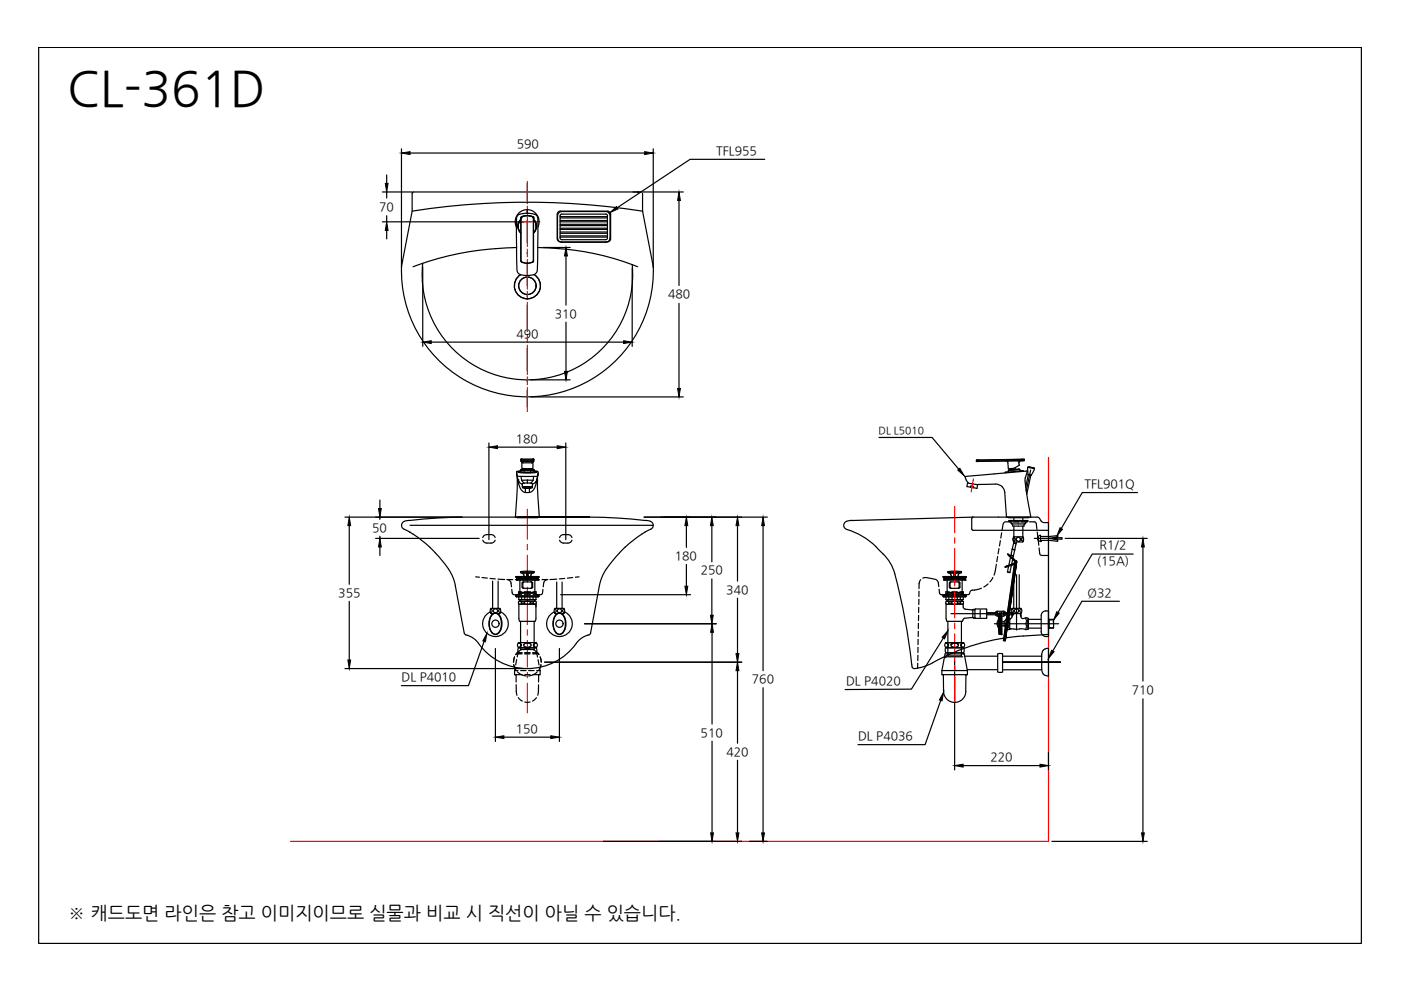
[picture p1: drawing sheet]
<svg xmlns="http://www.w3.org/2000/svg" width="297mm" height="210mm" viewBox="0 0 297 210" stroke-linecap="round" stroke-linejoin="round" font-family="sans-serif">
<defs><g id="words">
<text font-size="10.4" x="14.3" y="22.4">CL-361D</text>
<text font-size="3.9" x="14.5" y="194.8">※ 캐드도면 라인은 참고 이미지이므로 실물과 비교 시 직선이 아닐 수 있습니다.</text>
<g font-size="2.6">
<text x="109.5" y="31.5">590</text>
<text x="151.8" y="32.8">TFL955</text>
<text x="80.4" y="44.7">70</text>
<text x="141.6" y="63.3">480</text>
<text x="109.5" y="71.6">490</text>
<text x="117.6" y="67.3">310</text>
<text x="109.4" y="93.8">180</text>
<text x="229.9" y="103.5">TFL901Q</text>
<text x="78.9" y="112.7">50</text>
<text x="143.1" y="118.7">180</text>
<text x="232.5" y="119.7">(15A)</text>
<text x="233.1" y="116.5">R1/2</text>
<text x="148.6" y="121.8">250</text>
<text x="154" y="125.9">340</text>
<text x="71.7" y="126.5">355</text>
<text x="230.6" y="126.6">Ø32</text>
<text x="85.1" y="144.4">DL P4010</text>
<text x="159.4" y="144.8">760</text>
<text x="179.4" y="145.3">DL P4020</text>
<text x="240" y="147.1">710</text>
<text x="109.4" y="155.3">150</text>
<text x="148.6" y="156.2">510</text>
<text x="154" y="160.2">420</text>
<text x="181.9" y="157">DL P4036</text>
<text x="210" y="161.4">220</text>
</g>
<text font-size="2.2" x="186.3" y="92">DL L5010</text>
</g></defs>
<!-- layer: 5 -->
<path d="M8.2 10.1h280.4v189.9h-280.4z" fill="none" stroke="#000" stroke-width=".25"/>
<!-- layer: 0 -->
<g fill="none" stroke="#000" stroke-width=".25">
<path d="M82 37.1v1.8M162.1 33.8h-15.8l-15.4 10.2M81.1 47h30M81.1 40.7h6.3M82 40.7v1.3M82 45.7v1.3M82 48.9v1.8M89.6 56.6v16.8M115.2 52.5h5.7M120 54.3v10.4M134 56.9v16.5M134.2 40.7h10.7"/>
<path d="M144 42.5v18M91.4 72.5h40.8M120 68.3v10.4M144 64.3v18.1M103.7 93.9v20.5M105.5 94.8h12.6M112.5 80.5h8.4M112.5 84.2h32.4M120 93.9v20.5M186.4 92.8h11.2l5.7 6.7M73.1 109.6h24.9M74 111.4v12.5"/>
<path d="M79.6 114.2h22M80.5 106v1.8M80.5 109.6v.5M80.5 113.7v.5M80.5 116v1.8M85.7 110.5a.94 .94 0 0 0-.6 1.1 .94 .94 0 0 0 .9 .8l1 .5M86.8 110.4a105.1 105.1 0 0 1 11.9-.8h26.2h-13.1a190.9 190.9 0 0 1 22.1 .4l2.9 .4M86.8 110.3l-1.1 .2M86.8 112.8l2.4 1.6 1.9 1.6M86.9 111.4h51.6M91.1 116l1.2 1.2M92.3 117.2l.9 1a12.9 12.9 0 0 1 3.3 5.9l1.9 10.1"/>
<path d="M109.4 109.6h4.8M109.7 109.8v-.2h4.2v.2M110.2 109.6h.1M131.4 117.2l-2.8 3.4M136.6 109.6h26.1M136.8 112.8l-2.8 2-2.7 2.4M136.8 110.3l1.1 .2M137.9 110.5a.9 .9 0 0 1 .6 .9 .9 .9 0 0 1-.6 .8M138 112.2l-1.3 .7M145.5 111.4v4.7M145.5 119.7v4.6M150.9 111.4v7.7"/>
<path d="M156.4 111.4v11.8M161.8 111.4v30.8M179.5 110.5a.9 .9 0 0 0-.6 .9 .9 .9 0 0 0 .7 .9 16.3 16.3 0 0 1 7.6 5.1M180.6 110.4h.1M180.6 110.3l-1.1 .2M187.2 117.4a9.8 9.8 0 0 1 2.9 5.6 153.2 153.2 0 0 1 3.3 18.6l.4 .2M206.3 109.6l-.3 .3v2.3l.3 .2h16M213.9 109.6v.2M218 109.6v.2M219.3 114.2h4.9M219.9 109.6h-13.6l-25.8 .8M219.9 109.6l.4 .2 .6 .8 .4 .2"/>
<path d="M220 113.9h.2v.5h-.2l.1 .2 .5 .2M220.6 114.8h.1M220.6 113.7l3.7-.1-.1 .3-1.7 .3 1.7 .2 .1 .4-3.7-.2M220.6 113.5v1.3M220.6 113.5l-.6 .4M221.3 110.8h1v23.7l-5.3 .4a46.9 46.9 0 0 0-20.4 6.2l-2.6 .6M223.4 114h1.8v.3h-1.7M225.8 114.2h17.4M240.2 117.5h-8.6l-7.3 12.4M242.3 116v28.4M74 127.5v12.4M98.4 134.2l.2 .3 .4 .2"/>
<path d="M102.6 136l-3.3 9.4h-14.2M109.5 139.8l-.2 1.2M109.8 138.6h.9M109.8 138.6l-.1 .7M109.9 137.4v1h.8M110.1 138.5l-.3 .1M110.1 138.4v.1M110.1 138.5h.6M111.2 138.4h1.2M111.2 138.6h1.2M111.2 138.5h1.2M113 138.6h.8"/>
<path d="M113 138.5h.5l.3 .1M113.7 137.4v1h-.7M113.8 138.6l.2 .7M114.1 139.9l.2 1.1M118.9 126.1h27.5M123.9 132.2h28M125.2 134.2l-.1 .3a5.6 5.6 0 0 0-3.6 2.8 12.8 12.8 0 0 1-20.4-1.3l-1.1-.9-1-.4M128.6 120.7l-.7 1-.7 1.8-2 10.7M150.9 122.7v7.8M151 134.1v19.4M156.4 126.8v11.8M200 135.3l-6.8 10.8-14 .1"/>
<path d="M200.5 137.3l-.1 .5 .1 .6h3.8l.1-.6-.1-.5M204.1 139.3h-3.4l-.3 .1M204.1 138.5l.3 .1M204.4 138.6l.7 3.6v.8h-5.4M204.4 138.6h-4l-.7 3.6v.8M212.6 138.7v3.8M212.6 138.6l-.5-.1-.6 .1v3.9l.6 .1 .5-.1M222.3 137.5v5.8M237.3 127.5h-7.9l-6.2 10.5M73.1 141.8h38M109.1 142.2v.8l.3 .2v1.4M109.1 142.2h.7"/>
<path d="M109.2 141.5l-.1 .7M109.3 143h1.4M109.4 145.2l.2 2.2M109.9 147.9l.8 .8M110.4 142.2h1.1M111.3 148.8h1.1M111.3 143h1.1M112.1 142.2h1.1M113 143h1.3M113.7 147.9l-.8 .8M113.8 142.2h.7M114.2 145.2l-.2 2.2"/>
<path d="M114.4 141.5l.1 1.5-.3 .2v1.4M115.5 140.4h41.8M151 157.1v19.5M156.4 142.2v15.4M161.8 145.8v30.8M193.8 141.8h.2M199.5 148.5l-3.4 9.4h-14.2M199.7 142.2h5.4M199.9 143l.1 .2M205 143l-.2 .2v3.4a2.36 2.36 0 0 1-2.4 2.3 2.36 2.36 0 0 1-2.3-2.3l-.1-3.4M212.6 142h8.3M242.3 148.2v28.4"/>
<path d="M127.8 178.4h29.5M156.4 161.2v15.4M158.9 178.4h3.8M223 178.4h20.2"/>
</g>
<!-- layer: 1 -->
<g fill="none" stroke="#f00" stroke-width=".25">
<path d="M111.8 38.5v4.7M111.8 43.7v1.7M111.8 46v6.2M111.8 52.8v1.7M111.8 55.1v6.2M111.8 61.8v1.7M111.8 64.1v6.2M111.8 70.9v1.7M111.8 73.2v6.2M111.8 79.9v1.7M111.8 82.2v5M222.3 97v81.4h-160.7"/>
<path d="M111.8 108v6.3M111.8 115.4v1.2M111.8 117.7v5.7M202.4 107.4v5.5M202.4 114v1.2M202.4 116.3v5.7M206.4 101.6l-.5 2.7M111.8 124.5v1.1M111.8 126.7v5.7M111.8 133.5v1.2M111.8 135.8v5.7M202.4 123.1v1.1"/>
<path d="M202.4 125.3v5.7M202.4 132.1v1.2M202.4 134.4v5.7M111.8 142.6v1.1M111.8 144.8v6.4M202.4 141.2v1.1M202.4 143.4v5.6"/>
</g>
<!-- layer: 0 -->
<g fill="#000" stroke="#000" stroke-width=".21">
<path d="M81.7 38.9h.6l-.3 1.8zM82 47l.3 1.9h-.6zM120 52.5l.3 1.8h-.6zM129.4 45.1l1.3-1.3 .3 .5zM144 40.7l.3 1.8h-.6zM89.6 72.5l1.8-.3v.6zM119.7 78.7h.6l-.3 1.8zM132.2 72.2l1.8 .3-1.8 .3zM103.7 94.8l1.8-.3v.6zM118.1 94.5l1.9 .3-1.9 .3zM143.7 82.4h.6l-.3 1.8zM203.1 99.7l.4-.4 .9 1.6z"/>
<path d="M74 109.6l.3 1.8h-.5zM80.5 114.2l.3 1.8h-.6zM80.2 107.8h.6l-.3 1.8zM145.5 109.6l.3 1.8h-.6zM150.9 109.6l.3 1.8h-.6zM156.4 109.6l.3 1.8h-.7zM161.8 109.6l.3 1.8h-.6zM242.3 114.2l.3 1.8h-.6zM73.8 139.9h.5l-.3 1.9zM103.2 134.3l-.3 1.8-.5-.2zM145.2 124.3h.6l-.3 1.8zM150.6 130.5h.6l-.3 1.7z"/>
<path d="M151 132.2l.3 1.9h-.6zM156 138.6h.7l-.3 1.8zM201 133.7l-.7 1.7-.5-.3zM156.4 140.4l.3 1.8h-.7zM200.1 146.8l-.4 1.8-.5-.2zM150.7 176.6h.6l-.3 1.8zM156 176.6h.7l-.3 1.8zM161.5 176.6h.6l-.3 1.8zM242 176.6h.6l-.3 1.8z"/>
</g>
<!-- layer: 4 -->
<g fill="none" stroke="#000" stroke-width=".25">
<path d="M109.9 138.2l-.5 .6M109.9 136.3l.2 .1M109.9 136.2h3.8M109.9 138.1l-.5 .7M109.9 138.1h.1M110 136.2l-.3 .6 .3 .5 3.6 .1M110 136.4l.5 .2M110.5 136.6v.4M110.5 137l-.6 .3M110.7 137.7l-.8 .4M111.2 137.5h1.2M111.5 137.2h.6"/>
<path d="M111.5 137.2a.45 .45 0 0 1-.5-.5 .45 .45 0 0 1 .7-.4 .57 .57 0 0 1 .6 .1 .57 .57 0 0 1 .2 .6l-.4 .2M112.9 137.7l.8 .4 .6 .7M113.6 136.4a.46 .46 0 0 0-.5 .5 .46 .46 0 0 0 .6 .4M113.7 136.2l.2 .6-.2 .5-3.8 .1M113.7 136.3l-.1 .1M113.8 138.2l.5 .6M200.5 136.3l.1 .1M200.5 136.2h.4h-.4M200.5 136.2h3.4M200.6 136.2l-.3 .6 .3 .5M200.6 136.4a.46 .46 0 0 1 .5 .5 .46 .46 0 0 1-.6 .4M200.9 136.2h1.5h-1.5"/>
<path d="M202.1 137.2h.6M202.1 137.2a.45 .45 0 0 1-.5-.5 .45 .45 0 0 1 .7-.4 .57 .57 0 0 1 .6 .1 .57 .57 0 0 1 .2 .6l-.4 .2M203.9 136.2h-1.5h1.5M203.9 136.5a.36 .36 0 0 0-.2 .3 .36 .36 0 0 0 .2 .3M203.9 137.1l.4 .2M204.2 136.4l-.3 .1M204.3 136.2h-.4h.4M204.3 136.2l.2 .6-.2 .5-3.8 .1M204.3 136.3l-.1 .1M204.5 139.1h7M221.2 137.9l-.3 .9v3.2a1.31 1.31 0 0 0 1.4 1.3M222.3 137.4l-.7 .2-.4 .3"/>
<path d="M108.9 140.4l.2-1.1-.2 1.1M108.9 140.9l.4 1.1M108.9 141l.3 .7M109.7 142.4l.7 .6 1.1 .3M113.9 142.4l-1 .8-.8 .1M114.7 140.9l-.4 1.1M114.7 141l-.3 .7M114.8 140.4l-.3-1.1 .3 1.1M205.1 142h6.4M212.5 140.4h12.3h-12.3M212.5 140.4h12.3"/>
</g>
<!-- layer: 7 -->
<g fill="none" stroke="#000" stroke-width=".25">
<path d="M217.9 99.1l.1 1.5M218.1 99l1 .2M218.2 99h.1M218.2 99l-.3 .1 1.4 .3M218.5 99.7l-.9 4.4M219.1 99.2h.1M219.1 99.2l.2 .2M219.4 99.4l-.8 1.3-.5-.1M213.6 117.5l.3 .3zM213.7 117.5l.6 .4M213.9 110.5v-.1h4v.1M213.9 110.5l.1 .1"/>
<path d="M213.9 117.8l1.3 1.2M213.9 117.8l1.2 1.1M214 120h.1M214 120l.6-.2zM214.2 110.6l.2 .2M214.4 110.8v.1M214.4 110.9l.2 .2M214.4 117.7v.1M214.4 118.1l.4 .4zM214.5 119.8h-.1M214.6 111.1h2.7M214.6 111.1l.1 .1"/>
<path d="M214.6 116.5l.5 .1-.2 1.2-.6-.1zM214.7 116.4v.1M214.7 111.2v.3h2.4v-.3M214.7 118.4l.1 .1M214.8 118.3l.6 .6M214.8 118.5h.1M214.8 117.8v.1M214.8 117.9l-.7 3.4M214.8 117.9l-.5-.1-.7 3.4M214.9 115.2l.5 .1-.3 1.2-.5-.1zM214.9 113.9h.1M214.9 115.1v.1"/>
<path d="M215 111.5v2.3h1.9M215 109.8v.6M215 114h.1M215 113.8a.9 .9 0 0 0 0 1.1M215 119.5h.1M215.1 119.7l-.7 .2M215.1 119.4h.1M215.1 119.4l-1.7 .6M215.1 114l.1 .4-.3 .4M215.1 119.5l-1.7 .6M215.1 119.4l-2.4 16.4M215.1 116.5v.1"/>
<path d="M215.1 118.9h.1M215.1 119l-.1 .4h.2l.1-.3M215.1 118.9l.1 .1M215.2 119.4l-2.4 16.4M215.2 119h-.1M215.2 119v.1M215.2 119.1l-.1 .3M215.2 118.9l.3 .1M215.2 118.9l.1 .2M215.2 118.9h.1M215.2 118.9v.1M215.3 119.1h.3"/>
<path d="M215.4 115.2v.1M215.4 119.2l.1 .3M215.4 119.2v-.1l-2.5 16.8M215.4 119.2l-2.4 16.7M215.5 119.1v.4M215.5 119.4l.1-.3-.1 .3M215.5 119.5h.1M215.5 119.5l-2.4 16.4 2.4-16.4M215.5 119l.1 .1M215.6 119.1h.1M215.6 114l-.1 .4 .1 .3M215.7 114h-.1"/>
<path d="M215.7 113.9h.4M216.1 114h.1M216.2 114a.44 .44 0 0 1 0 .7 .44 .44 0 0 1-.6 0M216.7 114v.6l.2 .2M216.8 113.8a.9 .9 0 0 1 0 1.1h-1.8l-.1 .2 .5 .1 .1-.3M216.9 109.8v.6M216.9 111.5v2.3M216.9 114h-.2M216.9 113.9h.1M217.3 111.1l-.2 .1M217.4 110.8v.1M217.5 110.9l-.2 .2"/>
<path d="M217.6 110.6l-.1 .2M217.9 110.5l-.1 .1h-3.8M218 100.6l.6 .1M218 100.6h.1M218 100.6l-.5 2.7M218.6 100.8l-.9 4M111.8 123.1h.1M213.4 120.1l-.3 .1 .7-.1M213.4 120.1l-.3 .1M213.6 121.2l.5 .1"/>
</g>
<!-- layer: 3 -->
<g fill="none" stroke="#000" stroke-width=".25">
<path d="M85.1 31.6v25.1M86.9 32.4h49.8M138.5 31.6v25.1M85.1 56.5a26.7 26.7 0 0 0 26.7 27.6 26.7 26.7 0 0 0 26.7-27.6M87.4 44.8a158.4 158.4 0 0 1 48.8 0l2.3 11.7M89.6 55.8a22.3 22.3 0 0 0 22.1 24.7 22.3 22.3 0 0 0 22.3-24.4M109.5 52.5a65 65 0 0 0-21.9 4.1M113.2 58.2a2.76 2.76 0 0 1 .7 4.2 2.76 2.76 0 0 1-4.2 0 2.76 2.76 0 0 1 .7-4.2M114 52.5a59.1 59.1 0 0 1 21.2 4.1M118.1 45.4v5.3M118.2 50.6a.62 .62 0 0 0 .6 .7M118.8 51.3h10"/>
<path d="M128.8 44.8h-10a.62 .62 0 0 0-.6 .6M128.8 44.8a.62 .62 0 0 1 .7 .6M129.5 50.6a.62 .62 0 0 1-.7 .7M129.5 45.4v5.3M135.1 40.7l.3 .3M136 40.7h-48.5l-.1 .3v3.8l-2.3 11.7M136.2 41v3.9M241.2 104.4h-11.7l-4.5 7.7M105 137.5v19.7M109.3 126.3h5M109.4 122.3h4.8M109.4 122.3l.2 .2"/>
<path d="M109.5 126.4v.2l4.7-.1M109.5 123l.1-.2h4.5v.2M109.5 122.5l.1 .2h4.5v-.2M109.5 123h.1M109.5 122.5h.1M109.5 123h4.6M109.5 122.5h4.6M109.9 122.6v.2M109.9 127.6l.2 .5 .5-.1M109.9 127.6l.4-.1 .3 .1M110 127.1h3.6M110 126.6v.5"/>
<path d="M110 127.1h.6M110.2 131.7h3.2M110.2 123v2.8l-.9 .5M110.2 125.5l.1 .3M110.2 125.6h3.2M110.2 125.8h3.2M110.2 127.2v.3M110.3 121.3l.2 .2h2.7l.1-.2M110.3 121.3h3M110.4 131.7v6h2.8v-6M110.4 121.2v.1M110.4 121.2l1.8-.1 1.1 .2"/>
<path d="M110.5 127.6h.7v.4h-.7zM110.6 127.1h.7M110.6 126.6v.5M110.7 123.6v.9M110.7 123.6l.2-.2h1.8l.2 .2v.9l-.2 .2h-1.8l-.2-.2M111 122.2h-.1M111.1 121.9l-.1 .2M111.1 123.4l-.2 .2v.9l.2 .2M111.2 128l.6 .1M111.3 126.6v.5M111.3 127.1h1.1M111.7 121.5h-1l.4 .4"/>
<path d="M111.7 121.5h.3M111.7 121.5v.7M111.8 121.5l-.1 .6M111.8 127.5l-.6 .1M111.8 128.1h-1.8v3.1l.2 .5M111.8 128.1h1.5M111.8 127.5l.6 .1M111.9 121.5v.6M111.9 122.1h-.2v.1M111.9 122.1v.1M112 121.5h1l-.4 .4M112 121.5v.7"/>
<path d="M112.4 126.6v.5M112.4 127.6h.7v.4h-.7zM112.4 128l-.6 .1M112.6 123.4l.2 .2M112.6 121.9l.1 .3M112.8 123.6v.9M112.8 124.5l-.2 .2M113 126.6v.5h-.6M113 127.1h.7M113.1 127.6l.3-.1 .3 .1M113.4 128.1l.2 .1v3l-.2 .5M113.4 127.2v.3h-3.2"/>
<path d="M113.4 123v2.8M113.4 125.5l-.1 .3M113.4 125.8l.9 .5M113.6 126.6v.5M113.7 127.6v.4l-.1 .1-.5-.1M113.8 122.6v.2M114.1 123h.1M114.1 122.5h.1M114.1 126.4v.1M114.2 122.3l-.1 .2M114.2 122.3h.1M114.3 122.3h-4.9"/>
<path d="M118.6 137.5v19.7M199.9 126.3h5M199.9 122.3h4.9M199.9 122.3h.1M199.9 122.3l.3 .2M200 122.3h4.8M200.1 126.4v.2M200.1 122.5h.1M200.1 123h.1M200.1 122.5l.1 .2h4.4l.1-.2M200.1 123l.1-.2h4.5v.2M200.1 123h4.6"/>
<path d="M200.1 122.5h4.6M200.1 126.6h4.6M200.5 122.6v.2M200.5 127.6l.2 .5 .5-.1M200.5 127.6l.3-.1 .4 .1M200.6 127.1l3.4 .1M200.6 126.6v.5M200.6 128.2v3M200.6 127.1h.6M200.6 128.2l3.5-.1 .2 .8 .3 .2M200.6 131.2l.2 .5M200.8 131.7h3.2"/>
<path d="M200.8 125.5l.1 .3M200.8 127.2v.3h3.2M200.8 125.6h3.2M200.8 125.8h3.2M200.8 123v2.8M200.8 125.8l-.9 .5M200.9 121.3l.1 .2h2.8l.1-.2M200.9 121.3h3M200.9 121.3l1.5-.2 1.5 .2M201 131.7v7.4h2.8v-7.4M201.1 128h.7M201.1 128v-.4h.7v.4"/>
<path d="M201.2 126.6v.5h.7M201.3 123.6v.9M201.3 124.5l.2 .2h1.8M201.4 123.6v.9M201.5 124.5l.2 .2M201.6 130.1h13.3M201.7 123.4l-.2 .2M201.8 128l.6 .1M201.9 126.6v.5M201.9 127.1h1.1M202.2 121.5h-.9l.4 .5-.2 .2M202.2 121.5h1.3l-.1 .1"/>
<path d="M202.2 121.5v.7M202.3 122.2v-.1h.2v.1M202.4 121.5l-.1 .6M202.4 127.5l-.6 .1M202.4 127.5l.6 .1M202.4 121.5l.1 .6M202.6 121.5v.7M203 126.6v.5M203 127.6h.7v.4h-.7zM203 128l-.6 .1M203.1 123.4l.3 .2v.9l-.3 .2M203.3 123.4h-1.8l-.2 .2"/>
<path d="M203.3 123.4l.2 .2v.9l-.2 .2M203.4 121.6l-.3 .4 .2 .2M203.6 126.6v.5h-.6M203.6 127.1h.6M203.7 127.6l.3-.1 .3 .1M203.9 128.1h.1M204 125.8l.9 .5h-5M204 125.5l-.1 .3M204 123v2.8M204 127.2v.3M204.2 127.1l-.2 .1M204.2 126.6v.5"/>
<path d="M204.3 127.6v.4l-.2 .1-.4-.1M204.4 122.6v.2M204.6 129.2h1.8M204.7 122.5h.1M204.7 123h.1M204.7 126.4v.2M204.8 122.3l-.2 .2M206.4 129.2h.3v1.8M206.4 129.2v.1M206.4 131h.1M206.4 131h.3M206.4 131l-1.8 .1-.3 .1-.3 .5"/>
<path d="M206.7 129.3h-.4v1.7h.4M206.7 131l2.4 .1M207.8 129.3v1.6M209.1 129.1l-2.4 .1M209.1 129.1l.1 1.9-.1 .1M209.2 129.9h2.3M211 130.3l.5 .3M211.4 130.3l.1 .1-2.3-.1M211.4 129.8v.1M211.4 129.8l.1 .1M211.5 129.8v.1M211.5 129.6h1.3l.4 .3"/>
<path d="M211.5 130.6h1.3M211.5 129.6l-.5 .3M211.5 129.9v.1M211.5 130v.4M212.7 130v.2M212.7 130.2l.2 .1M212.8 129.9l-.1 .1M212.8 129.9h2.1v.4h-2.1M212.8 129.8l-.1 .1M212.8 129.8l.1 .1M212.8 129.8v.1M213.2 130.3l-.4 .3"/>
<path d="M106.8 156.3h10M202.4 140.1v23.1M222.3 159.5v3.7M204.2 162.3h16.3"/>
<circle cx="111.8" cy="60.6" r="1.85"/>
</g>
<!-- layer: 6 -->
<g fill="none" stroke="#000" stroke-width=".25">
<path d="M103.9 129.8a2.72 2.72 0 0 0-1 4.1 2.72 2.72 0 0 0 4.3 0 2.72 2.72 0 0 0-1.1-4.1M104 129.1a.4 .4 0 0 1 .4 .4 .4 .4 0 0 1-.4 .4M104.3 130.4a1.01 1.01 0 0 1 1.1-.3 1.01 1.01 0 0 1 .7 .9 2.85 2.85 0 0 1-.8 3.4 1.52 1.52 0 0 1-1.5-1.7l.1-1.3zM104.3 130.3a1.15 1.15 0 0 1 1.3-.2 1.15 1.15 0 0 1 .6 1 2.98 2.98 0 0 1-.8 3.4 1.47 1.47 0 0 1-1.7-1.7 3.2 3.2 0 0 1 .6-2.5zM104.4 123.2v5.8M104.6 130.1h-.5a.9 .9 0 0 1 0-1.1h1.9a.88 .88 0 0 1 0 1.1h-.5M105.6 123.2v5.8M106.1 129.1a.4 .4 0 0 0-.4 .4 .4 .4 0 0 0 .4 .4M117.5 129.8a2.72 2.72 0 0 0-1 4.1 2.72 2.72 0 0 0 4.3 0 2.72 2.72 0 0 0-1.1-4.1M117.6 129.1a.4 .4 0 0 1 .3 .4 .4 .4 0 0 1-.3 .4M117.9 130.4a1.01 1.01 0 0 1 1.1-.3 1.01 1.01 0 0 1 .7 .9 2.78 2.78 0 0 1-.9 3.4 1.52 1.52 0 0 1-1.5-1.7l.1-1.3zM117.9 130.3a1.15 1.15 0 0 1 1.2-.2 1.15 1.15 0 0 1 .7 1 2.98 2.98 0 0 1-.8 3.4 1.47 1.47 0 0 1-1.7-1.7 3.2 3.2 0 0 1 .6-2.5z"/>
<path d="M118 123.4v5.6M119.1 130.1h.5M119.2 123.4v5.6M119.5 129a.9 .9 0 0 1 0 1.1M119.6 129h-1.9a.9 .9 0 0 0 0 1.1h.4M119.6 129.1a.4 .4 0 0 0-.3 .4 .4 .4 0 0 0 .3 .4M210.8 132.2h13.6M211.7 131.5l-.3 .7 .3 .8M211.8 130.1v4.3M211.8 134.4l.5 .1M211.8 130.1l-.1 2.2 .1 2.1M211.9 134.5h.1"/>
<path d="M212 130l-.2 .1M212 130v4.5M212 134.5h.3M212 132.8h.3M212 132.7h.3M212 132.6h.3M212 132.5h.3M212 132.4h.3M212 133.3h.3M212 133.2h.3M212 133.1h.3M212 133h.3"/>
<path d="M212 132.9h.3M212 133.4h.3M212 134.1h.3M212 134h.3M212 133.8h.3M212 133.7h.3M212 133.6h.3M212 133.5h.3M212 133.9h.3M212 134.3h.3M212 134.2h.3M212 134.4h.3"/>
<path d="M212 131.7h.3M212 131.8h.3M212 131.9h.3M212 132h.3M212 132.1h.3M212 132.2h.3M212 132.3h.3M212 131.4h.3M212 131.5h.3M212 131.6h.3M212 130h.3M212 130.1h.3"/>
<path d="M212 130.7h.3M212 130.2h.3M212 130.3h.3M212 130.6h.3M212 130.4h.3M212 130.5h.3M212 130.9h.3M212 131.1h.3M212 131h.3M212 131.2h.3M212 131.3h.3M212.3 130l.1-.1v4.7l-.1-.1"/>
<path d="M212.3 130v4.5M212.3 130h.1M212.4 132.7h.5M212.4 131.8h.5M213.3 133.3l-.4-.5v-1.1l.4-.5a.49 .49 0 0 1 .8-.1v2.2M213.4 133.3a.48 .48 0 0 0 .7 .1M213.5 133.4l.2-.5 .3 .6M213.6 131.8a.43 .43 0 0 1 .4 .4 .43 .43 0 0 1-.4 .5l-.1-.5zM214 131l-.3 .5-.2-.4M214.1 133.4l2.4-.1 .9 .2M214.1 133.3h.1M214.1 131.2h.1"/>
<path d="M214.2 133.3h.1M214.2 131.2h-.1M214.3 131.1l-.1 .1M214.5 129.1a.4 .4 0 0 1 .3 .4 .4 .4 0 0 1-.3 .4M214.6 130.5v.1M214.6 130.1l-.1 .9-.3 .2M214.6 130.1h1.9M214.6 130.1a.92 .92 0 0 1 0-1.1h1.9a.9 .9 0 0 1 0 1.1M214.7 130.1v.4M214.9 121.9v7.1M215.5 121.9v11.7M216.1 121.9v7.1"/>
<path d="M216.4 130.1v.4M216.5 130.1l.1 1 .8-.1M216.5 130.5v.1M216.6 129.1a.4 .4 0 0 0-.4 .4 .4 .4 0 0 0 .4 .4M217.4 131l.6 .2M217.5 131l.2 .6 .3-.5M217.6 131.8a.42 .42 0 0 1 .4 .4 .42 .42 0 0 1-.4 .4l-.1-.4zM218 133.4l-.3-.5-.2 .6M218 131.2v2.1v-.1h2.8M218 131.3h2.8M218 133.3l-.6 .2M220.8 130.5a1.12 1.12 0 0 1 1.5-1v5.5a1.18 1.18 0 0 1-1.5-1v-3.5"/>
<path d="M222.3 131.3l1.1 .1M222.4 131.3v1.9M223.4 131.4v1.7l-1.1 .1M223.4 133.1l-1.1 .1"/>
<circle cx="105" cy="132.2" r=".77"/>
<circle cx="105.1" cy="129.5" r=".45"/>
<circle cx="118.6" cy="129.5" r=".45"/>
<circle cx="118.6" cy="132.2" r=".77"/>
<circle cx="215.6" cy="129.5" r=".45"/>
</g>
<!-- layer: 1 -->
<path d="M223 137.9l.5 .3-1.2 1.4zM224.1 129.7l.5 .3-1.2 1.4z" fill="#000" stroke="#000" stroke-width=".21"/>
<g fill="none" stroke="#000" stroke-width=".25">
<path d="M109.8 47.9v.1M109.8 48l.2 .7 .4 .6M109.8 47.9l.1 .3M109.8 47.8v.1M109.9 47.4l-.1 .5M110 47.1l-.2 .8M110.4 46.2h.1M110.4 55.3h.1M110.4 46.5a1.97 1.97 0 0 0 0 2.9M110.4 46.6a1.95 1.95 0 0 0-.1 2.6M110.4 46.2v9.1M110.4 46.6l-.4 .6-.2 .7"/>
<path d="M110.4 46.6l-.4 .6-.2 .8M110.4 55.3l.2 .3M110.5 46.2v9.1M110.5 55.3l.1 .3M110.6 46h.1M110.6 46a2.45 2.45 0 0 1 2.4 0M110.6 46l-.2 .2M110.6 55.5a2.68 2.68 0 0 0 2.4 0M110.6 46a2.68 2.68 0 0 1 2.4 0M110.6 46l-.1 .2M111.8 45.2a2.3 2.3 0 0 0-2.1 .6l-.2 .6v2.9l.1 7.9a1.07 1.07 0 0 0 .9 1.1l1.3 .1 1.3-.1a1.14 1.14 0 0 0 .8-1.1l.1-10.8a1.17 1.17 0 0 0-1.4-1.1l-.8-.1v-.7a2.59 2.59 0 0 1 2.3 3.7M111.8 44.5a2.59 2.59 0 0 0-2.3 3.7"/>
<path d="M111.8 45.2h.1M113 55.5v.1a2.72 2.72 0 0 1-2.4 0M113 46l.1 .2v9.1l-.1 .2M113 46h.1M113 46l.1 .2M113.1 46.2h.1M113.1 46.5a1.97 1.97 0 0 1 0 2.9M113.1 46.6a1.94 1.94 0 0 1 0 2.8M113.1 46.2v9.1M113.1 55.3l-.1 .3M113.1 55.3h.1M113.6 47.3l.1 .6"/>
<path d="M113.7 47.9v.1M113.7 47.7v.5M113.7 47.9l-.1 .5M113.7 47.9l-.1-.7-.4-.6a1.95 1.95 0 0 1-.1 2.7M109.9 100v.2M110.2 99.9l-.7 .1 .3 1.8M110.4 99.7v.4l2.1 .1M110.4 99.7l.7 .1M110.4 99.9h-.5l1.9 .2 2-.1M110.5 97.4v.1M110.5 97.8h.1M110.5 97.4v.4"/>
<path d="M110.5 99.6l.6 .1M110.5 99.6h-.1M110.5 97.5l.1 .3M110.5 97.5h.1M110.5 97.3h2.6M110.6 97.8h.1M110.6 97.8v.2M110.6 97.6h2.4M110.6 97.8h2.4M110.6 97.3l-.1 .1M110.6 97.5h2.4M110.6 97.5h.1"/>
<path d="M110.6 98v1.3l1.2 .1 1.2-.1v-1.3M110.6 98l.3 .1M110.8 99.6h-.4M110.8 99.5v.2M110.8 99.6h-.3M110.8 97.8l.1 .3h1.9l.1-.3M110.8 99.6h-.1M110.8 99.6l1.2 .1 .9-.1M111.1 99.8h1.4M111.1 99.8v.4M111.1 99.7h1.4M111.1 99.7v.1"/>
<path d="M111.5 99.4v.1h.6v-.1M111.5 99.4l-.7 .1h2.1l-.8-.1M112.5 99.7v.1M112.5 99.8v.4M112.9 99.6h.3M112.9 99.5v.2M112.9 99.6h.1M113 98l-.2 .1M113 97.5h.1M113 97.8h.1M113 97.8v.2M113.1 97.8h-.1"/>
<path d="M113.1 97.3l.1 .1M113.1 97.5h-.1M113.1 97.5h.1M113.1 97.5l-.1 .3M113.2 97.8h-.1M113.2 97.4v.4M113.2 99.6l-.7 .1M113.2 97.8h-.2M113.2 99.6h.1M113.2 97.4l-.1 .1M113.2 99.7v.4l-.7 .1M113.2 99.7l-.7 .1"/>
<path d="M113.2 99.9l.6 .1M113.5 99.9l.6 .1-.3 1.8M113.7 100v.1M207 97.8l.1 .1M207 97.6v.2M207.1 97.5h.2M207.1 97.9h.2M207.1 97.5l-.1 .1M207.3 97.5v.3h-.3M207.5 97.5v.3l-.2 .1M207.5 97.8l9.1-.2zM207.5 97.8l-.2 .1"/>
<path d="M213.2 97.7l.4 .2 .1 .2M213.8 99.8l2.4-.3v.4M213.8 99.8v.4M214.7 99.3v.2M215.2 99.1l.1 .4M216 98.1l.1 .6-1.1 .6-1.2 .1-.1-1.3M216 99.5l-2.1 .2M216 98.1l.5-.4-.4 .1-.1 .4M216.2 99.5l-2.4 .3M216.6 97.4l-9.6 .2M216.8 97.3l.1 .3h-.3v-.2h.6M216.9 99.8h-.7"/>
<path d="M217 99.9l-.1-.1-3.8 .3M217.2 97.6l-.4 .1M217.2 97.4v.2M217.2 97.4l-9.9 .1M217.2 97.6l-.6 .1M109.5 100.2l.2 .7 2.1 .1 2.1-.1 .2-.7M109.7 100.9l.1 .9 .3 .5M109.7 101.3l-.4 8.3M109.7 101.4a3.7 3.7 0 0 0 1.4 3h1.2M109.7 109.8h4.2M109.8 101.8l.4 .6 .5 .3M109.8 101.8h.1"/>
<path d="M109.9 100.1h.1M109.9 100.1h-.1a10.5 10.5 0 0 0 4 0h-.1M110.5 101l.1 .8h1.2M110.6 101.8l.6 .6M110.7 102.6v.5M110.7 102.6a3.4 3.4 0 0 1 2.2 0M110.8 103.1v.2a2.73 2.73 0 0 0 2.1 .1v-.3M110.8 103.3l1-.1 1.1 .1M110.9 103.3l.9-.1 .9 .1-.9 .2zM110.9 103.3h.1M111.4 103.5v.9M111.8 101.8h1.2"/>
<path d="M111.8 101.8v.6M112.3 103.5v.9M112.6 103.3l.1 .1h-.3a1.36 1.36 0 0 1-1.4-.1M112.7 103.3h.1M112.9 102.6v.5M113 101.8l-.6 .6M113.1 101l-.1 .8M113.6 102.2h.1M113.8 101.8l-.3 .5-.6 .4M113.8 101.8h.1M113.8 101.8l-.1 .2M113.9 101.5a3.5 3.5 0 0 1-1.3 2.8l-.3 .1"/>
<path d="M113.9 101.3l.4 8.3h-5M114 100.9l-.2 .9M205.1 102.4l2.2 .4-.2 .7-.7-.1v-.3l-.6-.1v.3l-.8-.1zM205.8 103.3l.6 .1M207.2 102.8l3.8-.2a1.94 1.94 0 0 1 1.5 .6M213.1 100.1v.2M213.4 109.6h.1M213.8 100.1h-.7M213.9 109.8h4.1M217.3 102l1.3 7.6h-5.2l-.4-5.5-.5-.9M217.3 102h.1M217.5 101.1l.3-1.2-13.2 1.1 .6 1.4"/>
<path d="M217.5 101.1l-.2 .9M200.3 126.1h4.2M212.6 139.1h8.3"/>
</g>
<!-- layer: 3 -->
<path d="M85.1 32.4l1.8-.2v.6zM136.7 32.2l1.8 .2-1.8 .4zM224.8 111.9l.5 .3-1.2 1.4zM105 156.3l1.8-.3v.6zM116.8 156l1.8 .3-1.8 .3zM202.4 162.3l1.8-.3v.6zM220.5 162l1.8 .3-1.8 .3z" fill="#000" stroke="#000" stroke-width=".21"/>
<!-- layer: 2 -->
<g fill="none" stroke="#000" stroke-width=".25">
<path d="M102.4 114.5l.2 .4 .4 .2h1.3l.4-.2 .3-.4M105 114l-.6-.6-1.2-.1-.6 .3-.3 .4M118.6 114.5l.3 .4 .4 .2h1.3l.4-.2 .3-.4M121.3 114l-.6-.6-1.2-.1-.5 .2-.4 .5M211.3 119.7l-.5 2.2M211.5 118l-.2 1.1M211.8 116.3l-.2 1.1M212.1 114.6l-.2 1.2M212.4 113l-.2 1.1M214.3 110.6h-1.1l-.3 .2-.2 .2-.2 1.4M214.9 110.6h1.1M216.6 110.6h1.1"/>
<path d="M218.3 110.6l1.3 .1 .2 1.5M219.9 112.8l.2 1.1M220.1 114.5l.1 1.1M220.3 116.2l.3 1.5 1.7 .1M100.8 122.3l.8 .1M102.2 122.4l1.1 .2M103.9 122.6l1.1 .1M105.6 122.8l1.4 .1M107.5 122.9a.91 .91 0 0 1 .9 .8v.7M107.6 122.9h1.1M108.5 125l.1 .8 .4 .3h.9v-.6h.7M109.3 122.9h1.1"/>
<path d="M109.9 126.1h.7M111 122.9h.6M111.2 125.5h1.3M111.2 126.1h1.3M112.7 122.9h-.7M113 126.1h.7M114.3 122.9h-1.1M115.1 125l-.1 .9-.3 .2h-1v-.6h-.7M116 122.9h-1.1M116.1 122.9a.91 .91 0 0 0-.8 .8l-.1 .7M118.1 122.8l-1.5 .1M119.7 122.6l-1.1 .1"/>
<path d="M121.4 122.4l-1.1 .2M122.8 122.3l-.8 .1M194.6 138.9v1.2M194.6 137.2v1.2M194.7 135.5l-.1 1.2M194.7 133.8v1.2M194.7 132.1v1.2M194.8 130.5l-.1 1.1M194.8 128.8v1.1M194.8 127v1.2M194.8 125.3v1.2M195.2 122.9l-.1 .1a2.57 2.57 0 0 0-.3 1.8"/>
<path d="M195.7 122.6l.8-.1 2 .4 .4 .5 .1 1M199.1 124.9l.1 .8 .2 .3 1.9 .1M201.3 125.5h-.8v.6M201.8 125.5h1.2M201.8 126.1h1.2M203.5 126.1h.7M208.1 124.7l-2.2 .5-.4 .8-.3 .1h-1v-.6h-.7M209.5 123.8l-.9 .7M210.5 122.4l-.6 1M194.6 140.6l-.1 1.1"/>
</g>
<!-- layer: BASE -->
<g fill="none" stroke="#000" stroke-width=".25">
<path d="M118.5 45.1l.6-.2h9.3a.9 .9 0 0 1 .9 .9v4.7a.94 .94 0 0 1-.9 .9h-9.3a.94 .94 0 0 1-.9-.9v-4.7zM118.8 45.9h10M118.8 46.2h10M118.8 46.8h10M118.8 47h10M118.8 47.6h10M118.8 47.8h10M118.8 48.4h10M118.8 48.6h10M118.8 49.2h10M118.8 49.5h10M118.8 50h10"/>
<path d="M118.8 50.3h10M119.1 45.4h9.3M119.1 45.4l-.3 .4v4.7l.3 .3h9.5l.2-.3v-4.7v-.2l-.4-.2"/>
</g>
<!-- layer: 30 -->
<path d="M110.4 109.6h2.8" fill="none" stroke="#000" stroke-width=".25"/>
<!-- layer: CENTER -->
<path d="M109.1 47h5.4" fill="none" stroke="#f00" stroke-width=".25"/>
<use href="#words"/>
</svg>
